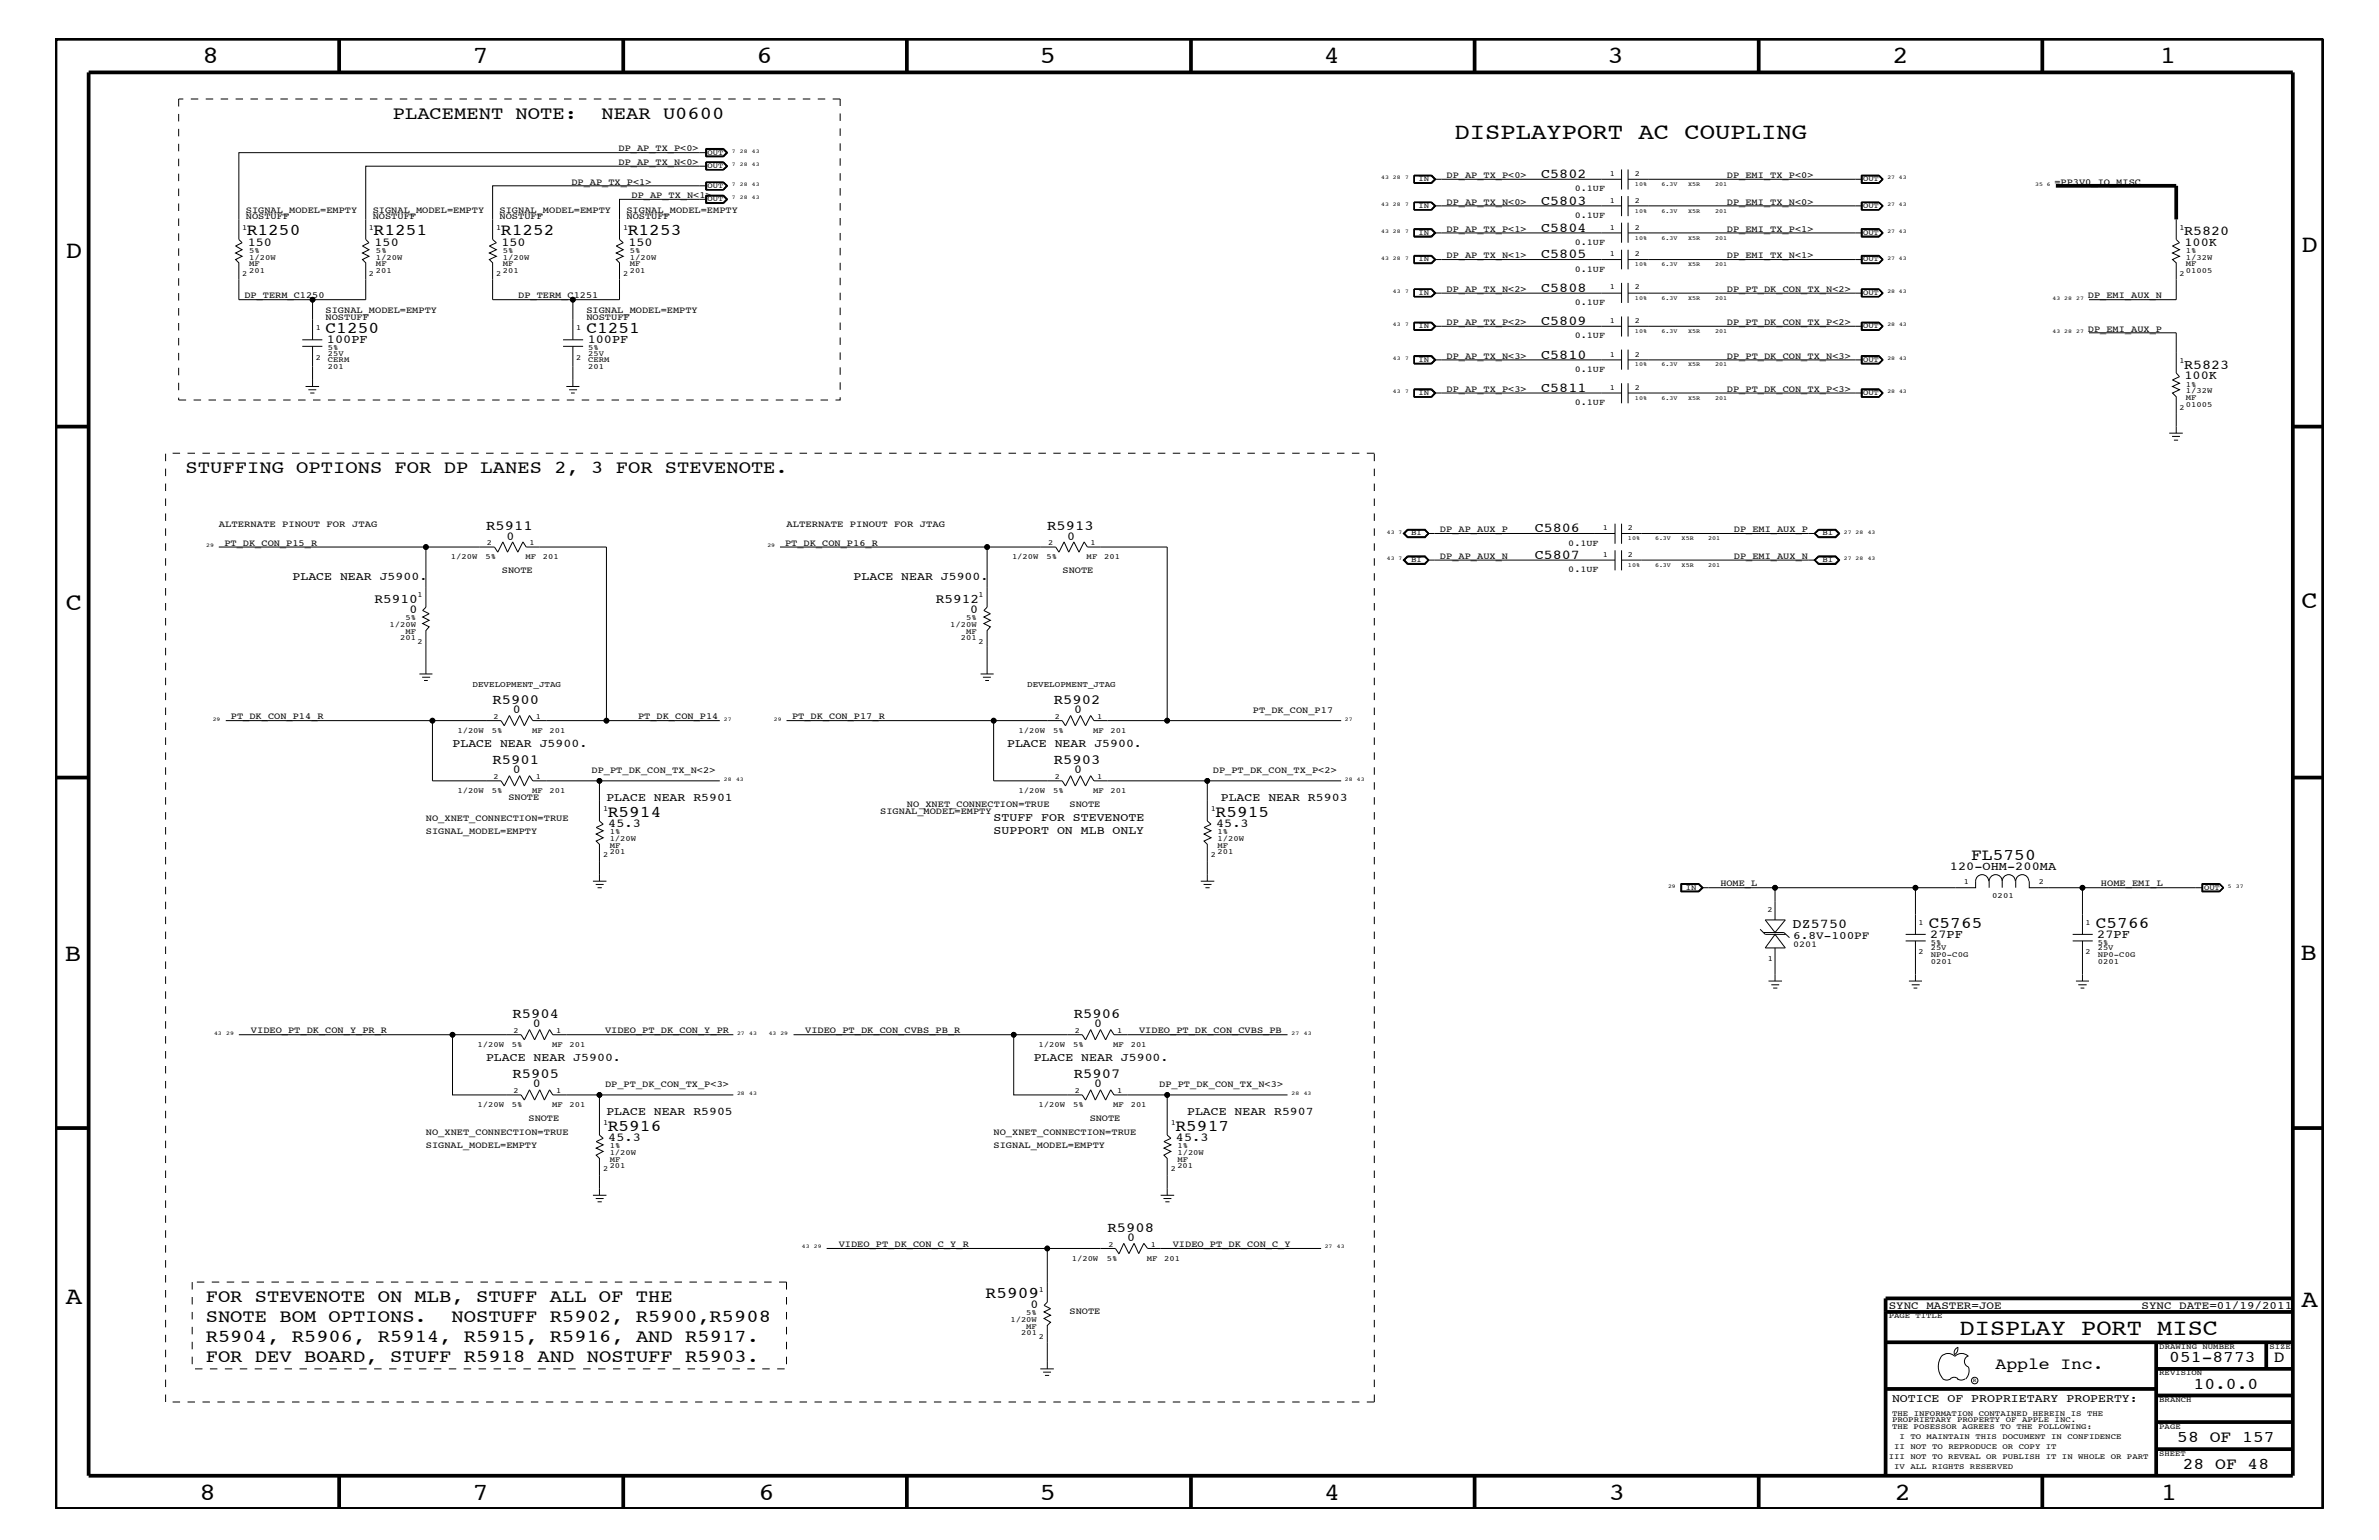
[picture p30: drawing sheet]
<svg xmlns="http://www.w3.org/2000/svg" width="432mm" height="279mm" viewBox="0 0 432 279" stroke-linecap="round" stroke-linejoin="round" font-family="sans-serif">
<defs><g id="words">
<g font-size="4.5">
<text x="36.7" y="11.5">8</text>
<text x="85.8" y="11.5">7</text>
<text x="137.3" y="11.5">6</text>
<text x="188.7" y="11.5">5</text>
<text x="240.3" y="11.5">4</text>
<text x="291.8" y="11.5">3</text>
<text x="343.5" y="11.5">2</text>
<text x="392" y="11.5">1</text>
<text x="11.9" y="46.8">D</text>
<text x="417.7" y="45.7">D</text>
<text x="11.9" y="110.6">C</text>
<text x="417.7" y="110.4">C</text>
<text x="11.8" y="174.3">B</text>
<text x="417.6" y="174.2">B</text>
<text x="11.9" y="236.7">A</text>
<text x="417.7" y="237.1">A</text>
<text x="36.2" y="272.1">8</text>
<text x="85.8" y="272.1">7</text>
<text x="137.7" y="272.1">6</text>
<text x="188.7" y="272.1">5</text>
<text x="240.4" y="272.1">4</text>
<text x="292" y="272.1">3</text>
<text x="343.9" y="272.1">2</text>
<text x="392.2" y="272.1">1</text>
</g>
<g font-size="4.1">
<text x="264" y="25.3">DISPLAYPORT AC COUPLING</text>
<text x="355.7" y="242.3">DISPLAY PORT MISC</text>
</g>
<g font-size="3.3">
<text x="71.3" y="21.6">PLACEMENT NOTE:</text>
<text x="109.2" y="21.6">NEAR U0600</text>
<text x="33.7" y="85.9">STUFFING OPTIONS FOR DP LANES 2, 3 FOR STEVENOTE.</text>
<text x="37.3" y="239.9">SNOTE BOM OPTIONS.</text>
<text x="37.3" y="236.2">FOR STEVENOTE ON MLB, STUFF ALL OF THE</text>
<text x="82" y="239.9">NOSTUFF R5902, R5900,R5908</text>
<text x="37.3" y="243.5">R5904, R5906, R5914, R5915, R5916, AND R5917.</text>
<text x="37.3" y="247.1">FOR DEV BOARD, STUFF R5918 AND NOSTUFF R5903.</text>
</g>
<g font-size="3">
<text x="44.8" y="42.7">R1250</text>
<text x="67.8" y="42.7">R1251</text>
<text x="90.9" y="42.7">R1252</text>
<text x="114" y="42.7">R1253</text>
<text x="59.1" y="60.4">C1250</text>
<text x="106.4" y="60.4">C1251</text>
<text x="110.3" y="148.2">R5914</text>
<text x="220.6" y="148.2">R5915</text>
<text x="357.8" y="156.1">FL5750</text>
<text x="350.1" y="168.3">C5765</text>
<text x="380.4" y="168.3">C5766</text>
<text x="110.3" y="205.2">R5916</text>
<text x="213.4" y="205.2">R5917</text>
<text x="178.9" y="235.5">R5909</text>
<text x="362.2" y="248.4">Apple Inc.</text>
<text x="393.7" y="247.1">051-8773</text>
<text x="398.1" y="252">10.0.0</text>
<text x="412.7" y="247.1">D</text>
<text x="395.2" y="261.6">58 OF 157</text>
<text x="396.2" y="266.6">28 OF 48</text>
</g>
<g font-size="2.5">
<text x="279.7" y="32.3">C5802</text>
<text x="279.7" y="37.2">C5803</text>
<text x="279.7" y="42">C5804</text>
<text x="279.7" y="46.8">C5805</text>
<text x="396.4" y="42.7">R5820</text>
<text x="279.7" y="52.9">C5808</text>
<text x="279.7" y="59">C5809</text>
<text x="279.7" y="65.1">C5810</text>
<text x="279.7" y="71.1">C5811</text>
<text x="396.4" y="67">R5823</text>
<text x="88.2" y="96.2">R5911</text>
<text x="190.1" y="96.2">R5913</text>
<text x="278.6" y="96.5">C5806</text>
<text x="278.6" y="101.4">C5807</text>
<text x="89.4" y="127.7">R5900</text>
<text x="191.3" y="127.7">R5902</text>
<text x="89.4" y="138.6">R5901</text>
<text x="191.3" y="138.6">R5903</text>
<text x="325.4" y="168.4">DZ5750</text>
<text x="93" y="184.7">R5904</text>
<text x="194.9" y="184.7">R5906</text>
<text x="93" y="195.6">R5905</text>
<text x="194.9" y="195.6">R5907</text>
<text x="201" y="223.5">R5908</text>
</g>
<g font-size="2.4">
<text x="68" y="109.4">R5910</text>
<text x="169.8" y="109.4">R5912</text>
</g>
<g font-size="2.2">
<text x="45" y="44.6">150</text>
<text x="68" y="44.6">150</text>
<text x="91" y="44.6">150</text>
<text x="114" y="44.6">150</text>
<text x="396.5" y="44.6">100K</text>
<text x="59.4" y="62.3">100PF</text>
<text x="106.7" y="62.3">100PF</text>
<text x="396.5" y="68.8">100K</text>
<text x="91.9" y="97.9">0</text>
<text x="193.7" y="97.9">0</text>
<text x="74.3" y="111.2">0</text>
<text x="176.1" y="111.2">0</text>
<text x="93.1" y="129.4">0</text>
<text x="194.9" y="129.4">0</text>
<text x="93.1" y="140.3">0</text>
<text x="194.9" y="140.3">0</text>
<text x="110.4" y="150.1">45.3</text>
<text x="220.7" y="150.1">45.3</text>
<text x="353.9" y="157.8">120-OHM-200MA</text>
<text x="350.4" y="170.1">27PF</text>
<text x="380.7" y="170.1">27PF</text>
<text x="96.7" y="186.4">0</text>
<text x="198.6" y="186.4">0</text>
<text x="96.7" y="197.3">0</text>
<text x="198.6" y="197.3">0</text>
<text x="110.4" y="207">45.3</text>
<text x="213.4" y="207">45.3</text>
<text x="204.6" y="225.2">0</text>
<text x="187" y="237.3">0</text>
</g>
<g font-size="2.1">
<text x="53.1" y="105.3">PLACE NEAR J5900.</text>
<text x="154.9" y="105.3">PLACE NEAR J5900.</text>
<text x="82.1" y="135.6">PLACE NEAR J5900.</text>
<text x="182.8" y="135.6">PLACE NEAR J5900.</text>
<text x="110.1" y="145.3">PLACE NEAR R5901</text>
<text x="180.3" y="149">STUFF FOR STEVENOTE</text>
<text x="221.6" y="145.3">PLACE NEAR R5903</text>
<text x="180.3" y="151.3">SUPPORT ON MLB ONLY</text>
<text x="88.2" y="192.6">PLACE NEAR J5900.</text>
<text x="187.6" y="192.6">PLACE NEAR J5900.</text>
<text x="110.1" y="202.3">PLACE NEAR R5905</text>
<text x="215.5" y="202.3">PLACE NEAR R5907</text>
<text x="343.4" y="254.4">NOTICE OF PROPRIETARY PROPERTY:</text>
</g>
<g font-size="2">
<text x="325.5" y="170.3">6.8V-100PF</text>
<text x="342.8" y="237.4">SYNC_MASTER=JOE</text>
<text x="388.7" y="237.4">SYNC_DATE=01/19/2011</text>
</g>
<g font-size="1.7">
<text x="112.3" y="29.9">DP_AP_TX_N&lt;0&gt;</text>
<text x="112.3" y="27.5">DP_AP_TX_P&lt;0&gt;</text>
<text x="103.7" y="33.6">DP_AP_TX_P&lt;1&gt;</text>
<text x="114.6" y="35.9">DP_AP_TX_N&lt;1&gt;</text>
<text x="262.6" y="32.3">DP_AP_TX_P&lt;0&gt;</text>
<text x="313.4" y="32.3">DP_EMI_TX_P&lt;0&gt;</text>
<text x="372.9" y="33.6">=PP3V0_IO_MISC</text>
<text x="44.6" y="39.8">NOSTUFF</text>
<text x="44.6" y="38.6">SIGNAL_MODEL=EMPTY</text>
<text x="67.6" y="39.8">NOSTUFF</text>
<text x="67.6" y="38.6">SIGNAL_MODEL=EMPTY</text>
<text x="90.7" y="38.6">SIGNAL_MODEL=EMPTY</text>
<text x="90.7" y="39.8">NOSTUFF</text>
<text x="113.7" y="38.6">SIGNAL_MODEL=EMPTY</text>
<text x="113.7" y="39.8">NOSTUFF</text>
<text x="262.6" y="37.2">DP_AP_TX_N&lt;0&gt;</text>
<text x="313.4" y="37.2">DP_EMI_TX_N&lt;0&gt;</text>
<text x="262.6" y="42">DP_AP_TX_P&lt;1&gt;</text>
<text x="262.6" y="46.8">DP_AP_TX_N&lt;1&gt;</text>
<text x="313.4" y="42">DP_EMI_TX_P&lt;1&gt;</text>
<text x="313.4" y="46.8">DP_EMI_TX_N&lt;1&gt;</text>
<text x="262.6" y="52.9">DP_AP_TX_N&lt;2&gt;</text>
<text x="313.4" y="52.9">DP_PT_DK_CON_TX_N&lt;2&gt;</text>
<text x="44.4" y="54.1">DP_TERM_C1250</text>
<text x="59.1" y="58">NOSTUFF</text>
<text x="59.1" y="56.8">SIGNAL_MODEL=EMPTY</text>
<text x="94.1" y="54.1">DP_TERM_C1251</text>
<text x="106.4" y="56.8">SIGNAL_MODEL=EMPTY</text>
<text x="106.4" y="58">NOSTUFF</text>
<text x="262.6" y="59">DP_AP_TX_P&lt;2&gt;</text>
<text x="313.4" y="59">DP_PT_DK_CON_TX_P&lt;2&gt;</text>
<text x="379" y="54.1">DP_EMI_AUX_N</text>
<text x="262.6" y="65.1">DP_AP_TX_N&lt;3&gt;</text>
<text x="313.4" y="65.1">DP_PT_DK_CON_TX_N&lt;3&gt;</text>
<text x="379" y="60.2">DP_EMI_AUX_P</text>
<text x="262.6" y="71.1">DP_AP_TX_P&lt;3&gt;</text>
<text x="313.4" y="71.1">DP_PT_DK_CON_TX_P&lt;3&gt;</text>
<text x="39.7" y="95.6">ALTERNATE PINOUT FOR JTAG</text>
<text x="142.7" y="95.6">ALTERNATE PINOUT FOR JTAG</text>
<text x="40.7" y="99">PT_DK_CON_P15_R</text>
<text x="142.5" y="99">PT_DK_CON_P16_R</text>
<text x="261.4" y="96.5">DP_AP_AUX_P</text>
<text x="261.4" y="101.4">DP_AP_AUX_N</text>
<text x="314.7" y="96.5">DP_EMI_AUX_P</text>
<text x="314.7" y="101.4">DP_EMI_AUX_N</text>
<text x="91.1" y="103.9">SNOTE</text>
<text x="192.9" y="103.9">SNOTE</text>
<text x="41.9" y="130.5">PT_DK_CON_P14_R</text>
<text x="115.8" y="130.5">PT_DK_CON_P14</text>
<text x="143.8" y="130.5">PT_DK_CON_P17_R</text>
<text x="227.4" y="129.3">PT_DK_CON_P17</text>
<text x="107.4" y="140.2">DP_PT_DK_CON_TX_N&lt;2&gt;</text>
<text x="220.1" y="140.2">DP_PT_DK_CON_TX_P&lt;2&gt;</text>
<text x="77.3" y="149">NO_XNET_CONNECTION=TRUE</text>
<text x="92.3" y="145.1">SNOTE</text>
<text x="159.8" y="147.7">SIGNAL_MODEL=EMPTY</text>
<text x="164.6" y="146.5">NO_XNET_CONNECTION=TRUE</text>
<text x="194.1" y="146.3">SNOTE</text>
<text x="77.3" y="151.3">SIGNAL_MODEL=EMPTY</text>
<text x="312.3" y="160.8">HOME_L</text>
<text x="381.3" y="160.8">HOME_EMI_L</text>
<text x="45.6" y="187.5">VIDEO_PT_DK_CON_Y_PR_R</text>
<text x="109.8" y="187.5">VIDEO_PT_DK_CON_Y_PR</text>
<text x="146.1" y="187.5">VIDEO_PT_DK_CON_CVBS_PB_R</text>
<text x="206.8" y="187.5">VIDEO_PT_DK_CON_CVBS_PB</text>
<text x="109.8" y="197.2">DP_PT_DK_CON_TX_P&lt;3&gt;</text>
<text x="210.4" y="197.2">DP_PT_DK_CON_TX_N&lt;3&gt;</text>
<text x="95.9" y="203.3">SNOTE</text>
<text x="197.8" y="203.3">SNOTE</text>
<text x="77.3" y="208.3">SIGNAL_MODEL=EMPTY</text>
<text x="77.3" y="205.9">NO_XNET_CONNECTION=TRUE</text>
<text x="180.3" y="208.3">SIGNAL_MODEL=EMPTY</text>
<text x="180.3" y="205.9">NO_XNET_CONNECTION=TRUE</text>
<text x="152.2" y="226.3">VIDEO_PT_DK_CON_C_Y_R</text>
<text x="212.9" y="226.3">VIDEO_PT_DK_CON_C_Y</text>
<text x="194.1" y="238.4">SNOTE</text>
</g>
<g font-size="1.6">
<text x="285.8" y="34.7">0.1UF</text>
<text x="285.8" y="39.6">0.1UF</text>
<text x="285.8" y="44.4">0.1UF</text>
<text x="285.8" y="49.3">0.1UF</text>
<text x="285.8" y="55.3">0.1UF</text>
<text x="285.8" y="61.4">0.1UF</text>
<text x="285.8" y="67.5">0.1UF</text>
<text x="285.8" y="73.5">0.1UF</text>
<text x="284.6" y="99">0.1UF</text>
<text x="284.6" y="103.8">0.1UF</text>
<text x="325.5" y="171.8">0201</text>
</g>
<g font-size="1.5">
<text x="85.8" y="124.7">DEVELOPMENT_JTAG</text>
<text x="186.4" y="124.7">DEVELOPMENT_JTAG</text>
</g>
<g font-size="1.4">
<text x="128.4" y="28.1">OUT</text>
<text x="128.4" y="30.5">OUT</text>
<text x="128.4" y="34.1">OUT</text>
<text x="257.5" y="32.9">IN</text>
<text x="292.2" y="31.9">1</text>
<text x="296.8" y="31.9">2</text>
<text x="338.2" y="32.9">OUT</text>
<text x="43.9" y="41.7">1</text>
<text x="67" y="41.7">1</text>
<text x="90.1" y="41.7">1</text>
<text x="113.1" y="41.7">1</text>
<text x="128.4" y="36.5">OUT</text>
<text x="257.5" y="37.8">IN</text>
<text x="292.2" y="36.8">1</text>
<text x="292.2" y="41.7">1</text>
<text x="296.8" y="36.8">2</text>
<text x="296.8" y="41.7">2</text>
<text x="338.2" y="37.8">OUT</text>
<text x="395.6" y="41.7">1</text>
<text x="45.2" y="47.1">1/20W</text>
<text x="45.2" y="45.9">5%</text>
<text x="68.2" y="45.9">5%</text>
<text x="68.2" y="47.1">1/20W</text>
<text x="91.3" y="45.9">5%</text>
<text x="91.3" y="47.1">1/20W</text>
<text x="114.3" y="47.1">1/20W</text>
<text x="114.3" y="45.9">5%</text>
<text x="257.5" y="42.6">IN</text>
<text x="257.5" y="47.4">IN</text>
<text x="292.2" y="46.5">1</text>
<text x="296.8" y="46.5">2</text>
<text x="338.2" y="42.6">OUT</text>
<text x="338.2" y="47.4">OUT</text>
<text x="396.7" y="45.9">1%</text>
<text x="396.7" y="47.1">1/32W</text>
<text x="43.9" y="50.2">2</text>
<text x="45.2" y="48.3">MF</text>
<text x="45.2" y="49.6">201</text>
<text x="67" y="50.2">2</text>
<text x="68.2" y="48.3">MF</text>
<text x="68.2" y="49.6">201</text>
<text x="90.1" y="50.2">2</text>
<text x="91.3" y="48.3">MF</text>
<text x="91.3" y="49.6">201</text>
<text x="113.1" y="50.2">2</text>
<text x="114.3" y="48.3">MF</text>
<text x="114.3" y="49.6">201</text>
<text x="257.5" y="53.5">IN</text>
<text x="292.2" y="52.5">1</text>
<text x="296.8" y="52.5">2</text>
<text x="338.2" y="53.5">OUT</text>
<text x="395.6" y="50.2">2</text>
<text x="396.7" y="48.3">MF</text>
<text x="396.7" y="49.6">01005</text>
<text x="57.3" y="59.8">1</text>
<text x="104.6" y="59.8">1</text>
<text x="257.5" y="59.5">IN</text>
<text x="292.2" y="58.6">1</text>
<text x="296.8" y="58.6">2</text>
<text x="338.2" y="59.5">OUT</text>
<text x="57.3" y="65.3">2</text>
<text x="59.5" y="64.5">25V</text>
<text x="59.5" y="65.7">CERM</text>
<text x="59.5" y="63.4">5%</text>
<text x="104.6" y="65.3">2</text>
<text x="106.8" y="65.7">CERM</text>
<text x="106.8" y="63.4">5%</text>
<text x="106.8" y="64.5">25V</text>
<text x="257.5" y="65.6">IN</text>
<text x="292.2" y="64.7">1</text>
<text x="296.8" y="64.7">2</text>
<text x="338.2" y="65.6">OUT</text>
<text x="395.6" y="65.9">1</text>
<text x="59.5" y="67">201</text>
<text x="106.8" y="67">201</text>
<text x="257.5" y="71.7">IN</text>
<text x="292.2" y="70.7">1</text>
<text x="296.8" y="70.7">2</text>
<text x="338.2" y="71.7">OUT</text>
<text x="396.7" y="70.1">1%</text>
<text x="396.7" y="71.3">1/32W</text>
<text x="395.6" y="74.4">2</text>
<text x="396.7" y="72.6">MF</text>
<text x="396.7" y="73.8">01005</text>
<text x="81.8" y="101.4">1/20W</text>
<text x="88.1" y="101.4">5%</text>
<text x="88.4" y="98.8">2</text>
<text x="95.4" y="101.4">MF</text>
<text x="96.1" y="98.8">1</text>
<text x="98.6" y="101.4">201</text>
<text x="183.7" y="101.4">1/20W</text>
<text x="189.9" y="101.4">5%</text>
<text x="190.2" y="98.8">2</text>
<text x="197.2" y="101.4">MF</text>
<text x="197.9" y="98.8">1</text>
<text x="200.4" y="101.4">201</text>
<text x="256.1" y="97.1">BI</text>
<text x="290.9" y="96.2">1</text>
<text x="290.9" y="101">1</text>
<text x="295.5" y="96.2">2</text>
<text x="295.5" y="101">2</text>
<text x="330.8" y="97.1">BI</text>
<text x="256.1" y="102.1">BI</text>
<text x="330.8" y="102.1">BI</text>
<text x="70.7" y="113.7">1/20W</text>
<text x="73.6" y="112.5">5%</text>
<text x="75.8" y="108.3">1</text>
<text x="172.5" y="113.7">1/20W</text>
<text x="175.3" y="112.5">5%</text>
<text x="177.6" y="108.3">1</text>
<text x="72.6" y="116.2">201</text>
<text x="73.6" y="115">MF</text>
<text x="75.8" y="116.8">2</text>
<text x="174.4" y="116.2">201</text>
<text x="175.3" y="115">MF</text>
<text x="177.6" y="116.8">2</text>
<text x="89.6" y="130.4">2</text>
<text x="97.3" y="130.4">1</text>
<text x="191.4" y="130.4">2</text>
<text x="199.1" y="130.4">1</text>
<text x="83" y="133">1/20W</text>
<text x="89.3" y="133">5%</text>
<text x="96.6" y="133">MF</text>
<text x="99.7" y="133">201</text>
<text x="184.9" y="133">1/20W</text>
<text x="191.1" y="133">5%</text>
<text x="198.4" y="133">MF</text>
<text x="201.6" y="133">201</text>
<text x="83" y="143.9">1/20W</text>
<text x="89.3" y="143.9">5%</text>
<text x="89.6" y="141.3">2</text>
<text x="96.6" y="143.9">MF</text>
<text x="97.3" y="141.3">1</text>
<text x="99.7" y="143.9">201</text>
<text x="184.9" y="143.9">1/20W</text>
<text x="191.1" y="143.9">5%</text>
<text x="191.4" y="141.3">2</text>
<text x="198.4" y="143.9">MF</text>
<text x="199.1" y="141.3">1</text>
<text x="201.6" y="143.9">201</text>
<text x="109.5" y="147.1">1</text>
<text x="219.8" y="147.1">1</text>
<text x="109.5" y="155.6">2</text>
<text x="110.7" y="151.3">1%</text>
<text x="110.7" y="153.8">MF</text>
<text x="110.7" y="155">201</text>
<text x="110.7" y="152.6">1/20W</text>
<text x="219.8" y="155.6">2</text>
<text x="221" y="152.6">1/20W</text>
<text x="221" y="155">201</text>
<text x="221" y="151.3">1%</text>
<text x="221" y="153.8">MF</text>
<text x="306" y="161.4">IN</text>
<text x="356.4" y="160.5">1</text>
<text x="370.1" y="160.5">2</text>
<text x="400.1" y="161.4">OUT</text>
<text x="320.8" y="165.6">2</text>
<text x="348.2" y="167.8">1</text>
<text x="361.6" y="163">0201</text>
<text x="378.5" y="167.8">1</text>
<text x="348.2" y="173.2">2</text>
<text x="350.4" y="172.4">25V</text>
<text x="350.4" y="171.4">5%</text>
<text x="350.4" y="173.7">NP0-C0G</text>
<text x="378.5" y="173.2">2</text>
<text x="380.7" y="173.7">NP0-C0G</text>
<text x="380.7" y="171.4">5%</text>
<text x="380.7" y="172.4">25V</text>
<text x="320.9" y="174.4">1</text>
<text x="350.4" y="174.9">0201</text>
<text x="380.7" y="174.9">0201</text>
<text x="86.7" y="189.9">1/20W</text>
<text x="92.9" y="189.9">5%</text>
<text x="93.2" y="187.4">2</text>
<text x="100.2" y="189.9">MF</text>
<text x="100.9" y="187.4">1</text>
<text x="103.4" y="189.9">201</text>
<text x="188.5" y="189.9">1/20W</text>
<text x="194.8" y="189.9">5%</text>
<text x="195.1" y="187.4">2</text>
<text x="202.1" y="189.9">MF</text>
<text x="202.8" y="187.4">1</text>
<text x="205.2" y="189.9">201</text>
<text x="86.7" y="200.9">1/20W</text>
<text x="92.9" y="200.9">5%</text>
<text x="93.2" y="198.2">2</text>
<text x="100.2" y="200.9">MF</text>
<text x="100.9" y="198.2">1</text>
<text x="103.4" y="200.9">201</text>
<text x="188.5" y="200.9">1/20W</text>
<text x="194.8" y="200.9">5%</text>
<text x="195.1" y="198.2">2</text>
<text x="202.1" y="200.9">MF</text>
<text x="202.8" y="198.2">1</text>
<text x="205.2" y="200.9">201</text>
<text x="109.5" y="204.1">1</text>
<text x="110.7" y="208.3">1%</text>
<text x="110.7" y="209.6">1/20W</text>
<text x="212.5" y="204.1">1</text>
<text x="213.7" y="209.6">1/20W</text>
<text x="213.7" y="208.3">1%</text>
<text x="109.5" y="212.5">2</text>
<text x="110.7" y="211.9">201</text>
<text x="110.7" y="210.8">MF</text>
<text x="212.5" y="212.5">2</text>
<text x="213.7" y="210.8">MF</text>
<text x="213.7" y="211.9">201</text>
<text x="201.2" y="226.2">2</text>
<text x="208.9" y="226.2">1</text>
<text x="194.5" y="228.7">1/20W</text>
<text x="200.9" y="228.7">5%</text>
<text x="208.2" y="228.7">MF</text>
<text x="211.3" y="228.7">201</text>
<text x="183.4" y="239.9">1/20W</text>
<text x="186.3" y="238.6">5%</text>
<text x="188.6" y="234.4">1</text>
<text x="342.8" y="239.2">PAGE TITLE</text>
<text x="185.3" y="242.3">201</text>
<text x="186.3" y="241.1">MF</text>
<text x="188.6" y="242.9">2</text>
<text x="391.9" y="244.7">DRAWING NUMBER</text>
<text x="411.9" y="244.7">SIZE</text>
<text x="391.9" y="249.5">REVISION</text>
<text x="343.4" y="256.8">THE INFORMATION CONTAINED HEREIN IS THE</text>
<text x="391.9" y="254.4">BRANCH</text>
<text x="343.4" y="258">PROPRIETARY PROPERTY OF APPLE INC.</text>
<text x="343.4" y="259.3">THE POSESSOR AGREES TO THE FOLLOWING:</text>
<text x="343.8" y="262.9">II NOT TO REPRODUCE OR COPY IT</text>
<text x="344.8" y="261.1">I TO MAINTAIN THIS DOCUMENT IN CONFIDENCE</text>
<text x="391.9" y="259.3">PAGE</text>
<text x="342.8" y="264.7">III NOT TO REVEAL OR PUBLISH IT IN WHOLE OR PART</text>
<text x="343.8" y="266.6">IV ALL RIGHTS RESERVED</text>
<text x="391.9" y="264.1">SHEET</text>
</g>
<g font-size="1.1">
<text x="296.8" y="33.7">10%</text>
<text x="301.6" y="33.7">6.3V</text>
<text x="306.4" y="33.7">X5R</text>
<text x="311.3" y="33.7">201</text>
<text x="296.8" y="38.6">10%</text>
<text x="301.6" y="38.6">6.3V</text>
<text x="306.4" y="38.6">X5R</text>
<text x="311.3" y="38.6">201</text>
<text x="296.8" y="43.5">10%</text>
<text x="301.6" y="43.5">6.3V</text>
<text x="306.4" y="43.5">X5R</text>
<text x="311.3" y="43.5">201</text>
<text x="296.8" y="48.3">10%</text>
<text x="301.6" y="48.3">6.3V</text>
<text x="306.4" y="48.3">X5R</text>
<text x="311.3" y="48.3">201</text>
<text x="296.8" y="54.4">10%</text>
<text x="301.6" y="54.4">6.3V</text>
<text x="306.4" y="54.4">X5R</text>
<text x="311.3" y="54.4">201</text>
<text x="296.8" y="60.4">10%</text>
<text x="301.6" y="60.4">6.3V</text>
<text x="306.4" y="60.4">X5R</text>
<text x="311.3" y="60.4">201</text>
<text x="296.8" y="66.5">10%</text>
<text x="301.6" y="66.5">6.3V</text>
<text x="306.4" y="66.5">X5R</text>
<text x="311.3" y="66.5">201</text>
<text x="296.8" y="72.6">10%</text>
<text x="301.6" y="72.6">6.3V</text>
<text x="306.4" y="72.6">X5R</text>
<text x="311.3" y="72.6">201</text>
<text x="295.5" y="98">10%</text>
<text x="300.4" y="98">6.3V</text>
<text x="305.2" y="98">X5R</text>
<text x="310" y="98">201</text>
<text x="295.5" y="102.9">10%</text>
<text x="300.4" y="102.9">6.3V</text>
<text x="305.2" y="102.9">X5R</text>
<text x="310" y="102.9">201</text>
</g>
<g font-size="1">
<text x="132.8" y="27.7">7</text>
<text x="134.3" y="27.7">28</text>
<text x="136.5" y="27.7">43</text>
<text x="132.8" y="30.2">7</text>
<text x="132.8" y="33.7">7</text>
<text x="134.3" y="30.2">28</text>
<text x="134.3" y="33.7">28</text>
<text x="136.5" y="30.2">43</text>
<text x="136.5" y="33.7">43</text>
<text x="250.7" y="32.5">43 28</text>
<text x="255" y="32.5">7</text>
<text x="342.6" y="32.5">27 43</text>
<text x="369.4" y="33.7">35 6</text>
<text x="132.8" y="36.2">7</text>
<text x="134.3" y="36.2">28</text>
<text x="136.5" y="36.2">43</text>
<text x="250.7" y="37.4">43 28</text>
<text x="255" y="37.4">7</text>
<text x="342.6" y="37.4">27 43</text>
<text x="250.7" y="42.3">43 28</text>
<text x="250.7" y="47.1">43 28</text>
<text x="255" y="42.3">7</text>
<text x="255" y="47.1">7</text>
<text x="342.6" y="42.3">27 43</text>
<text x="342.6" y="47.1">27 43</text>
<text x="252.8" y="53.2">43</text>
<text x="255" y="53.2">7</text>
<text x="342.6" y="53.2">28 43</text>
<text x="252.8" y="59.2">43</text>
<text x="255" y="59.2">7</text>
<text x="342.6" y="59.2">28 43</text>
<text x="372.5" y="54.4">43 28</text>
<text x="376.9" y="54.4">27</text>
<text x="252.8" y="65.3">43</text>
<text x="255" y="65.3">7</text>
<text x="342.6" y="65.3">28 43</text>
<text x="372.5" y="60.4">43 28</text>
<text x="376.9" y="60.4">27</text>
<text x="252.8" y="71.3">43</text>
<text x="255" y="71.3">7</text>
<text x="342.6" y="71.3">28 43</text>
<text x="37.4" y="99.3">29</text>
<text x="139.3" y="99.3">29</text>
<text x="251.7" y="96.8">43 7</text>
<text x="251.7" y="101.6">43 7</text>
<text x="334.7" y="96.8">27 28</text>
<text x="334.7" y="101.6">27 28</text>
<text x="339" y="96.8">43</text>
<text x="339" y="101.6">43</text>
<text x="38.6" y="130.8">29</text>
<text x="131.4" y="130.8">27</text>
<text x="140.5" y="130.8">29</text>
<text x="244.1" y="130.8">27</text>
<text x="131.4" y="141.7">28</text>
<text x="133.6" y="141.7">43</text>
<text x="244.1" y="141.7">28</text>
<text x="246.3" y="141.7">43</text>
<text x="302.8" y="161.1">29</text>
<text x="404.4" y="161.1">5</text>
<text x="405.8" y="161.1">37</text>
<text x="38.9" y="187.7">43</text>
<text x="41.1" y="187.7">29</text>
<text x="133.8" y="187.7">27</text>
<text x="136" y="187.7">43</text>
<text x="139.5" y="187.7">43 29</text>
<text x="234.4" y="187.7">27</text>
<text x="236.6" y="187.7">43</text>
<text x="133.8" y="198.7">28</text>
<text x="136" y="198.7">43</text>
<text x="234.4" y="198.7">28</text>
<text x="236.6" y="198.7">43</text>
<text x="145.5" y="226.5">43</text>
<text x="147.7" y="226.5">29</text>
<text x="240.5" y="226.5">27</text>
<text x="242.7" y="226.5">43</text>
<text x="358.1" y="250.7">R</text>
</g>
</g></defs>
<g fill="none" stroke="#000" stroke-width=".18">
<path d="M128.1 26.9h3.2l.8 .8-.8 .8h-3.2zM128.1 35.4h3.2l.8 .8-.8 .7h-3.2zM128.1 28.4h3.2M128.1 36.8h3.2M128.1 27h3.2M128.1 35.5h3.2M128.2 27v1.4M128.2 29.5h3.1l.6 .7-.6 .5h-3.1zM128.2 35.5v1.3M128.2 33.1h3.1l.6 .6-.6 .7h-3.1zM128.3 29.5v1.2M128.3 33.1v1.3"/>
<path d="M128.3 27.7h-84.9v15.7M128.3 30.2h-61.9v13.2M128.3 33.7h-38.9v9.7M128.3 36.2h-15.9v7.2M128.3 35.6h2.9l.6 .6-.6 .6h-2.9zM128.3 27.1h2.9l.6 .6-.6 .6h-2.9zM131.2 29.5l.6 .7-.6 .5M131.2 33.1l.6 .6-.6 .7M131.3 29.4l.8 .8-.8 .6M131.3 33l.8 .7-.8 .8M131.3 27l.6 .7-.6 .7M131.3 35.5l.6 .7-.6 .6"/>
<path d="M131.3 27l.7 .7-.7 .7M131.3 29.4l.7 .8-.7 .6M131.3 33l.7 .7-.7 .8M131.3 35.5l.7 .7-.7 .6M131.3 29.4h-3.2v1.4h3.2M131.3 33h-3.2v1.5h3.2M256.6 31.8h3.3l.6 .7-.6 .7h-3.3M256.6 31.8h3.3l.7 .7-.7 .8h-3.3zM256.7 31.8v1.4M256.7 31.9h3.1l.6 .6M259.8 31.8l.7 .7-.7 .7M259.8 36.8l.7 .6-.7 .6"/>
<path d="M259.8 36.8l.6 .6M259.8 36.8h-3.1v1.2h3.1M259.9 36.7l.7 .7-.7 .7M259.9 36.7l.6 .7-.6 .7M259.9 36.7h-3.3v1.4h3.3M260.4 32.5h33.9M260.4 37.4h33.9M260.4 32.5l-.6 .6h-3.1M260.4 37.4l-.6 .6M294.3 30.7v3.7M294.3 35.6v3.6M295.5 30.7v3.7"/>
<path d="M295.5 35.6v3.6M295.5 32.5h42.5M295.5 37.4h42.5M337.8 31.8h3.3l.7 .7-.7 .8h-3.3zM337.8 33.2h3.3M337.8 31.8h3.3M337.9 31.8v1.4M337.9 36.8h3.2l.6 .6-.6 .6h-3.2zM338 31.9h3l.7 .6-.7 .6h-3zM338 36.8v1.2M341 36.8l.7 .6M341.1 31.8l.6 .7-.6 .7"/>
<path d="M341.1 36.7l.6 .7-.6 .7M341.1 31.8l.6 .7M341.1 36.7l.7 .7-.7 .7M341.1 36.7h-3.3v1.4h3.3M341.7 32.5l-.6 .7M341.7 37.4l-.7 .6M395 39.8v3.6M43.4 43.4l.5 .6-1.1 .6 1.1 .7-1.1 .6 1.1 .6-1.1 .6 .6 .6v6.7h13.3M66.4 43.4l.6 .6-1.2 .6 1.2 .7-1.2 .6 1.2 .6-1.2 .6 .6 .6v6.7h-9.7v7.3M89.4 43.4l.7 .6-1.3 .6 1.3 .7-1.3 .6 1.3 .6-1.3 .6 .6 .6v6.7h14.6M112.4 43.4l.7 .6-1.2 .6 1.2 .7-1.2 .6 1.2 .6-1.2 .6 .5 .6v6.7h-8.4v7.3M256.6 41.5h3.3l.7 .8-.7 .7h-3.3z"/>
<path d="M256.6 58.4h3.3l.7 .8-.7 .8h-3.3zM256.6 46.4h3.3l.6 .7-.6 .7h-3.3M256.6 46.3h3.3l.7 .8-.7 .8h-3.3zM256.6 58.5h3.3l.6 .7-.6 .7h-3.3M256.7 41.6h3.1l.7 .7-.7 .6h-3.1zM256.7 46.4v1.4M256.7 58.5v1.4M256.7 41.7h3.1l.6 .6M256.7 46.5h3.1l.6 .6M256.7 58.6h3.1l.6 .6M259.8 52.5l.7 .7-.7 .6M259.8 58.5l.7 .7-.7 .7"/>
<path d="M259.8 46.4l.7 .7-.7 .7M259.8 52.5l.6 .7M259.8 52.5h-3.1v1.3h3.1M259.9 52.4l.7 .8-.7 .7M259.9 41.5l.6 .8-.6 .6h-3.3M259.9 52.4l.6 .8-.6 .7M259.9 52.4h-3.3v1.5h3.3M260.4 42.3h33.9M260.4 47.1h33.9M260.4 53.2h33.9M260.4 59.2h33.9M260.4 47.1l-.6 .6h-3.1"/>
<path d="M260.4 53.2l-.6 .6M260.4 59.2l-.6 .6h-3.1M260.4 42.3l-.6 .6M294.3 40.4v3.6M294.3 45.3v3.6M294.3 51.3v3.7M294.3 57.4v3.7M295.5 40.4v3.6M295.5 45.3v3.6M295.5 51.3v3.7M295.5 57.4v3.7M295.5 42.3h42.5"/>
<path d="M295.5 47.1h42.5M295.5 53.2h42.5M295.5 59.2h42.5M337.8 41.5h3.3l.7 .8-.7 .7h-3.3zM337.8 46.3h3.3l.7 .8-.7 .8h-3.3zM337.8 58.4h3.3l.7 .8-.7 .8h-3.3zM337.8 47.8h3.3M337.8 59.9h3.3M337.8 46.4h3.3M337.8 58.5h3.3M337.9 41.6h3.2l.6 .7-.6 .6h-3.2zM337.9 46.4v1.4"/>
<path d="M337.9 52.5h3.2l.6 .7-.6 .6h-3.2zM337.9 58.5v1.4M338 46.5h3l.7 .6-.7 .6h-3zM338 52.5v1.3M338 58.6h3l.7 .6-.7 .6h-3zM341 52.5l.7 .7M341.1 41.5l.6 .8-.6 .6h-3.3M341.1 46.4l.6 .7-.6 .7M341.1 52.4l.6 .8-.6 .7M341.1 58.5l.6 .7-.6 .7M341.1 46.4l.6 .7M341.1 58.5l.6 .7"/>
<path d="M341.1 52.4l.7 .8-.7 .7M341.1 52.4h-3.3v1.5h3.3M341.7 42.3l-.7-.6h-3v1.2M341.7 47.1l-.6 .7M341.7 59.2l-.6 .7M341.7 42.3l-.7 .6M341.7 53.2l-.7 .6M395 43.4l.6 .6-1.3 .6 1.3 .7-1.3 .6 1.3 .6-1.3 .6 .7 .6v6.7h-15.8M54.9 61.7h3.6M54.9 62.8h3.6M55.5 70.1h2.4M56 70.7h1.4"/>
<path d="M56.3 71.3h.8M56.7 62.8v7.3M102.2 62.8h3.6M102.2 61.7h3.6M102.8 70.1h2.4M103.3 70.7h1.4M103.6 71.3h.7M104 62.8v7.3M256.6 64.5h3.3l.7 .8-.7 .8h-3.3zM256.6 70.5h3.3l.7 .8-.7 .8h-3.3zM256.6 70.6h3.3l.6 .7-.6 .8M256.7 64.7h3.1l.6 .6"/>
<path d="M259.8 70.7l.7 .6-.7 .7M259.8 70.7l.6 .6M259.8 70.7h-3.1v1.3h3.1M259.8 66l.7-.7-.7-.7h-3.1v1.4M259.9 64.5l.6 .8-.6 .7h-3.3M260.4 71.3h33.9M260.4 65.3h33.9M260.4 65.3l-.6 .6h-3.1M260.4 71.3l-.6 .7M294.3 63.4v3.7M294.3 69.5v3.7M295.5 63.4v3.7"/>
<path d="M295.5 69.5v3.7M295.5 71.3h42.5M295.5 65.3h42.5M337.8 64.5h3.3l.7 .8-.7 .8h-3.3zM337.8 70.5h3.3l.7 .8-.7 .8h-3.3zM337.8 66h3.3M337.8 70.6h3.3l.6 .7-.6 .8M337.9 70.7h3.2l.6 .6-.6 .7h-3.2zM338 64.7h3l.7 .6-.7 .6h-3zM338 70.7v1.3M341 70.7l.7 .6M341.1 64.5l.6 .8-.6 .7"/>
<path d="M341.7 65.3l-.6-.7h-3.2v1.4M341.7 65.3l-.6 .7M341.7 71.3l-.7 .7M379.2 60.4h15.8v7.3l.6 .6-1.3 .6 1.3 .6-1.3 .6 1.3 .6-1.3 .6 .7 .7v6.6M393.7 78.6h2.5M394.2 79.2h1.5M394.6 79.9h.7M39.7 99.2h37.6M141.6 99.2h37.6M254.8 96.8l.7-.7h3.1l.7 .7-.7 .7h-3.1zM254.9 96.8l.6-.7h3.1l.7 .7-.7 .7h-3.1zM255.5 96h3.2l.6 .8-.6 .8h-3.2l-.8-.8z"/>
<path d="M293.1 96.8h-33.9l-.6-.6h-3.1l-.6 .6 .6 .6h3.1l.6-.6M293.1 95v3.7M293.1 99.8v3.7M294.3 95v3.7M294.3 99.8v3.7M294.3 96.8h35.2M329.5 96.8l.6-.6h3l.6 .6-.6 .6h-3zM330.1 96.1l-.7 .7 .7 .7M330.1 96h3.1l.7 .8-.7 .8h-3.1l-.8-.8zM330.1 96.1h3.1l.7 .7-.7 .7h-3.1M330.1 96.1h3.1l.6 .7-.6 .7h-3.1M254.9 101.6l.6-.6h3.1l.7 .6-.7 .7h-3.1z"/>
<path d="M255.5 101l-.6 .6 .6 .6h3.1l.6-.6M255.5 101h3.1l.6 .6h33.9M259.3 101.6l-.7 .8h-3.1M259.3 101.6l-.6 .8h-3.2M259.3 101.6l-.7-.7h-3.1l-.7 .7 .7 .8M259.3 101.6l-.6-.7h-3.2l-.8 .7 .8 .8M294.3 101.6h35.2M329.3 101.6l.8-.7h3.1l.7 .7-.7 .8h-3.1zM329.4 101.6l.7-.6h3.1l.6 .6-.6 .7h-3.1zM329.4 101.6l.7-.7h3.1l.7 .7-.7 .8h-3.1zM329.5 101.6l.6-.6h3l.6 .6-.6 .6h-3zM41 130.7h49.9l.6 1 1-1.9 .9 1.9 .9-1.9 .9 1.9 .9-1.9 .6 .9h33.9"/>
<path d="M76.1 122.3h2.4M76.6 122.9h1.5M77 123.5h.6M77.3 122.3v-7.9l.6-.7-1.2-.6 1.2-.6-1.2-.6 1.2-.5-1.2-.6 .6-.6v-11h12.5l.5 1 1-1.9 .8 1.9 1-1.9 .9 1.9 .9-1.9 .6 .9h14.6v31.5M78.5 130.7v11h12.4l.6 .9 1-1.9 .9 1.9 .9-1.9 .9 1.9 .9-1.9 .6 1h33.9M178 122.3h2.4M178.4 122.9h1.4M178.8 123.5h.7M179.2 122.3v-7.9l.6-.7-1.2-.6 1.2-.6-1.2-.6 1.2-.5-1.2-.6 .6-.6v-11h12.4l.6 1 .9-1.9 .9 1.9 .9-1.9 .9 1.9 1-1.9 .6 .9h14.4v31.5h-13.2l-.6-.9-1 1.9-.9-1.9-.9 1.9-.9-1.9-.9 1.9-.6-1h-50M180.4 130.7v11h12.4l.6 .9 .9-1.9 .9 1.9 .9-1.9 .9 1.9 1-1.9 .6 1h20.5M211.8 130.7h31.6M107.6 159.9h2.5"/>
<path d="M108.8 141.7v7.2l.7 .6-1.3 .6 1.3 .6-1.3 .6 1.3 .7-1.3 .6 .6 .6v6.7M217.9 159.9h2.5M243.4 141.7h-24.3v7.2l.7 .6-1.3 .6 1.3 .6-1.3 .6 1.3 .7-1.3 .6 .6 .6v6.7M361 159.9a1.19 1.19 0 0 0-1.2-1.2 1.19 1.19 0 0 0-1.2 1.2v1.2h-36.4M363.4 159.9a1.19 1.19 0 0 1 1.2-1.2 1.19 1.19 0 0 1 1.2 1.2M363.4 159.9a1.19 1.19 0 0 0-1.2-1.2 1.19 1.19 0 0 0-1.2 1.2v1.2M363.4 159.9v1.2M368.2 159.9a1.19 1.19 0 0 0-1.1-1.2 1.19 1.19 0 0 0-1.2 1.2v1.2M368.3 159.9v1.2h9.7M108.1 160.5h1.5M108.5 161.1h.7M218.5 160.5h1.4"/>
<path d="M218.8 161.1h.8M305.1 160.3h3.3l.7 .8-.7 .7h-3.3zM305.2 160.5h3.1l.6 .6-.6 .5h-3.1zM308.3 160.4l.8 .7-.8 .6M308.3 160.4l.7 .7-.7 .6M308.3 160.4h-3.1v1.3h3.1M308.9 161.1h13.3v5.8M319.5 168.6l.9 .9h3.7M320.1 169.2h3.7l1 .9M320.4 166.9h3.6l-1.8 2.3zM321 178h2.4M321.5 178.7h1.4"/>
<path d="M321.8 179.3h.8M322.2 169.5l1.8 2.5h-3.6zM322.2 172v6M345.9 170.7h3.6M345.9 169.5h3.6M346.5 178h2.3M347 178.7h1.4M347.3 179.3h.7M347.7 161.1v8.4M347.7 170.7v7.3M376.2 170.7h3.6M376.2 169.5h3.6"/>
<path d="M376.8 178h2.4M377.2 178.7h1.5M377.6 179.3h.7M378 170.7v7.3M399.7 160.3h3.2l.7 .8-.7 .7h-3.2zM399.7 160.4h3.2l.6 .7-.6 .6h-3.2zM399.8 160.5h3.1l.6 .6-.6 .5h-3.1zM399.8 161.1h-21.8v8.4M43.4 187.7h38.7M108.8 198.7v7.2l.7 .6-1.3 .6 1.3 .6-1.3 .6 1.3 .6-1.3 .7 .6 .6v6.7M133.1 187.7h-32.8l-.6-.9-.9 1.9-.8-1.9-1 1.9-.9-1.9-.9 1.9-.6-1h-12.5v11h12.5l.6 .9 .9-1.9 .9 1.9 1-1.9 .8 1.9 .9-1.9 .6 1h32.8M144 187.7h40"/>
<path d="M233.7 187.7h-31.5l-.6-.9-.9 1.9-1-1.9-.9 1.9-.8-1.9-1 1.9-.6-1h-12.4v11h12.4l.6 .9 1-1.9 .8 1.9 .9-1.9 1 1.9 .9-1.9 .6 1h9.6M233.7 198.7h-21.9v7.2l.7 .6-1.2 .6 1.2 .6-1.2 .6 1.2 .6-1.2 .7 .5 .6v6.7M107.6 216.9h2.5M108.1 217.4h1.5M108.5 218h.7M210.7 216.9h2.4M211.2 217.4h1.4M211.5 218h.8M150 226.5h52.5l.6 1M190.1 226.5v9.7l-.6 .6 1.2 .6-1.2 .6 1.2 .6-1.2 .6 1.2 .7-.6 .6v7.9M239.8 226.5h-31.5l-.7-.9-.9 1.8-.9-1.8-.9 1.8-.9-1.8-.9 1.8M188.8 248.4h2.5"/>
<path d="M189.3 248.9h1.5M189.7 249.5h.7M352.4 246.1a1.69 1.69 0 0 1 2.4 0M352.4 246a3.3 3.3 0 0 0 .3 4.1M352.6 250.2l.7 .2 .7-.2M354 250.2l.7-.3 .7 .3M354.8 246.1a1.69 1.69 0 0 1 2.5 0M355.3 250.2l.7 .2 .7-.2M355.3 244.4l.1 .3a1.18 1.18 0 0 1-.6 1M355.4 244.4a.99 .99 0 0 0-.6 1.4M357.2 246a1.04 1.04 0 0 0-.6 1 1.04 1.04 0 0 0 .6 1M357.3 248l.1 .7a2.11 2.11 0 0 1-.6 1.5"/>
<circle cx="56.7" cy="54.4" r=".42"/>
<circle cx="104" cy="54.4" r=".42"/>
<circle cx="77.3" cy="99.2" r=".42"/>
<circle cx="179.2" cy="99.2" r=".42"/>
<circle cx="78.5" cy="130.7" r=".42"/>
<circle cx="110.1" cy="130.7" r=".42"/>
<circle cx="180.4" cy="130.7" r=".42"/>
<circle cx="211.8" cy="130.7" r=".42"/>
<circle cx="108.8" cy="141.7" r=".42"/>
<circle cx="219.1" cy="141.7" r=".42"/>
<circle cx="322.2" cy="161.1" r=".42"/>
<circle cx="347.7" cy="161.1" r=".42"/>
<circle cx="378" cy="161.1" r=".42"/>
<circle cx="82.1" cy="187.7" r=".42"/>
<circle cx="108.8" cy="198.7" r=".42"/>
<circle cx="184" cy="187.7" r=".42"/>
<circle cx="211.8" cy="198.7" r=".42"/>
<circle cx="190.1" cy="226.5" r=".42"/>
<circle cx="358.4" cy="250.5" r=".59"/>
</g>
<g fill="none" stroke="#000" stroke-width=".68" stroke-linecap="butt">
<path d="M10.1 7h411.6v266.8h-411.6zM16.1 13.1h400.1v254.6h-400.1zM61.6 7v6.1M113.1 7v6.1M164.6 7v6.1M216.2 7v6.1M267.6 7v6.1M319.2 7v6.1M370.7 7v6.1M373.1 33.7h21.9v6.1M10.1 77.4h6M416.2 77.4h5.5"/>
<path d="M10.1 141.1h6M416.2 141.1h5.5M10.1 204.7h6M416.2 204.7h5.5M342.2 238h74M416.2 235.6h-74v32.1M342.2 243.5h74M342.2 252h49.2M391.4 258h24.8M391.4 253.2h24.8M391.4 248.4h24.8M391.4 243.5v24.2"/>
<path d="M411.3 243.5v4.9M61.6 267.7v6.1M113.1 267.7v6.1M164.6 267.7v6.1M216.2 268v5.8M267.6 267.7v6.1M319.2 267.7v6.1M370.7 267.7v6.1M391.4 262.9h24.8"/>
</g>
<path d="M32.4 18v54.6M152.5 18h-120.1M32.4 72.6h120.1v-54.6M34.9 232.6v15.8h107.9M142.8 232.6h-107.9M142.8 232.6v15.8M30.1 254.4v-172.2h219.3M249.4 254.4h-219.3M249.4 254.4v-172.2" fill="none" stroke="#000" stroke-width=".18" stroke-dasharray="1.4 1.4" stroke-linecap="butt"/>
<g fill="#000">
<circle cx="56.7" cy="54.4" r=".42"/>
<circle cx="104" cy="54.4" r=".42"/>
<circle cx="77.3" cy="99.3" r=".42"/>
<circle cx="179.2" cy="99.3" r=".42"/>
<circle cx="78.5" cy="130.8" r=".42"/>
<circle cx="110.1" cy="130.8" r=".42"/>
<circle cx="180.3" cy="130.8" r=".42"/>
<circle cx="211.8" cy="130.8" r=".42"/>
<circle cx="108.8" cy="141.7" r=".42"/>
<circle cx="219.1" cy="141.7" r=".42"/>
<circle cx="322.2" cy="161.1" r=".42"/>
<circle cx="347.6" cy="161.1" r=".42"/>
<circle cx="378" cy="161.1" r=".42"/>
<circle cx="82.1" cy="187.7" r=".42"/>
<circle cx="108.8" cy="198.7" r=".42"/>
<circle cx="184" cy="187.7" r=".42"/>
<circle cx="211.8" cy="198.7" r=".42"/>
<circle cx="190.1" cy="226.5" r=".42"/>
</g>
<use href="#words"/>
</svg>
